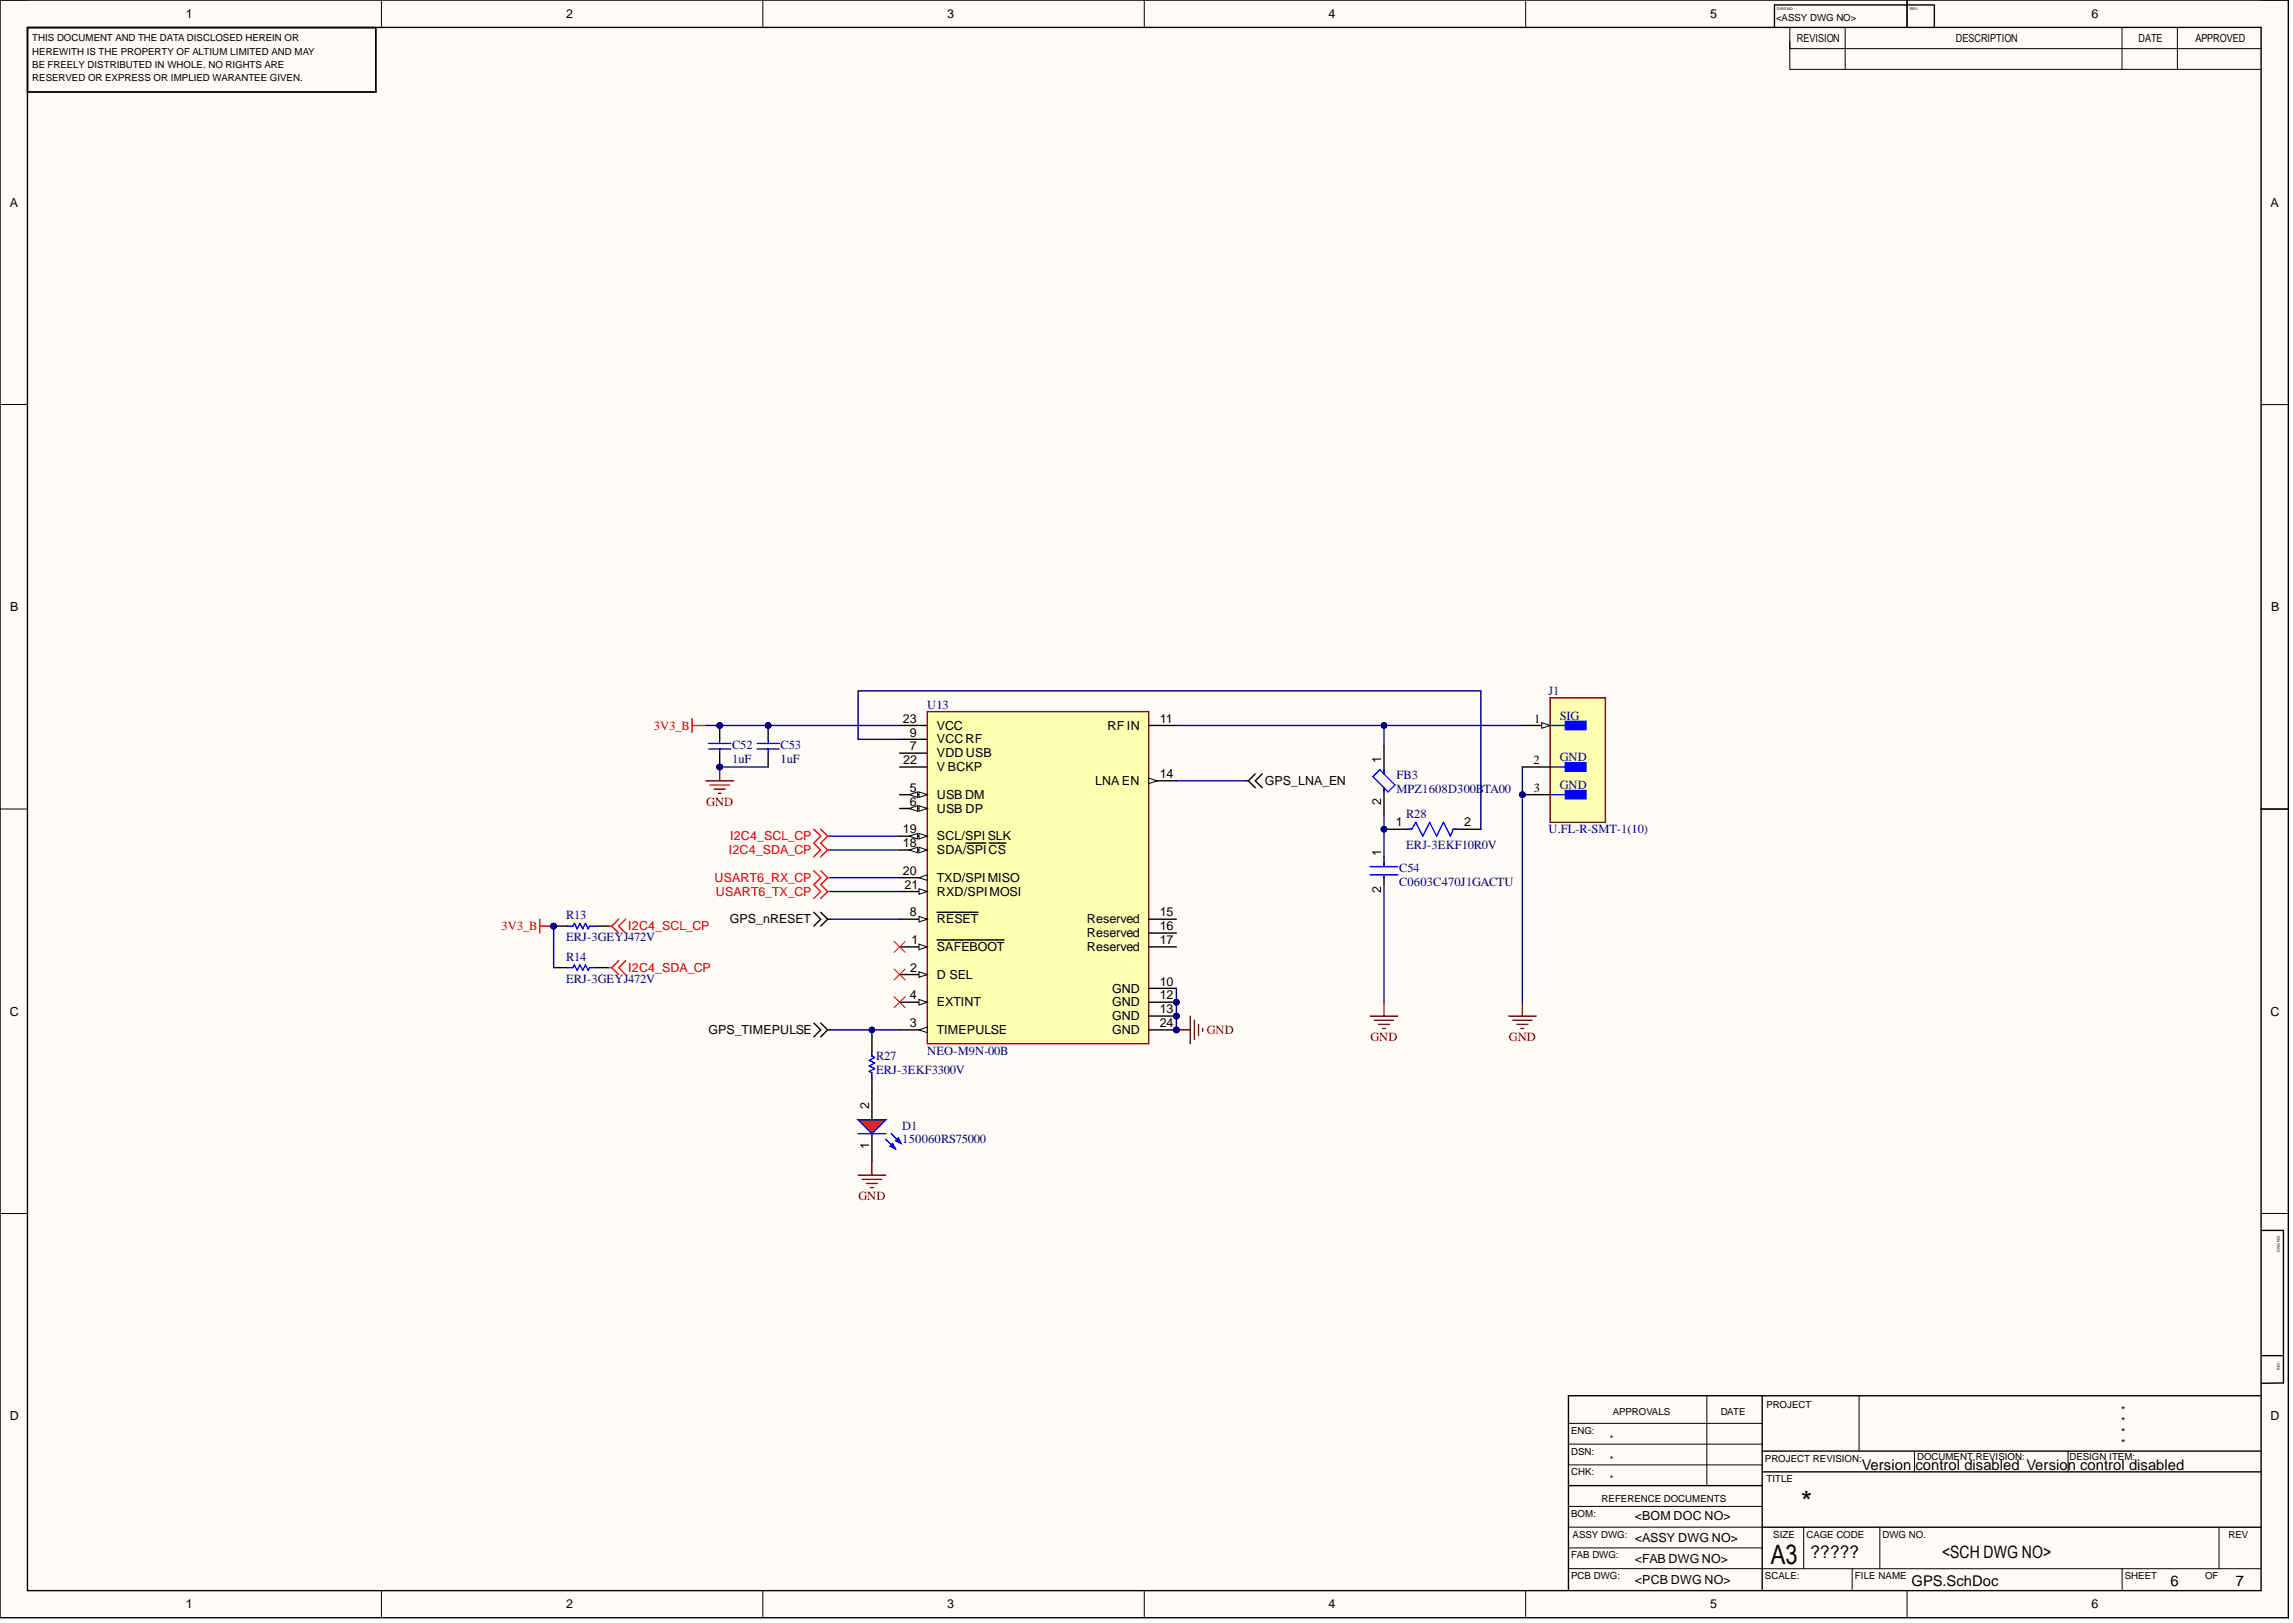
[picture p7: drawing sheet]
<svg xmlns="http://www.w3.org/2000/svg" width="420mm" height="297mm" viewBox="0 0 420 297" stroke-linecap="round" stroke-linejoin="round" font-family="sans-serif">
<defs><g id="words">
<text font-size="5.4" x="329.7" y="276.8">*</text>
<text font-size="4.9" x="324.2" y="286.2">A3</text>
<text font-size="3.2" x="331.5" y="285.1">?????</text>
<text font-size="3.1" x="355.6" y="285.1">&lt;SCH DWG NO&gt;</text>
<g font-size="2.7">
<text x="340.9" y="269">Version control disabled Version control disabled</text>
<text x="350" y="290.3">GPS.SchDoc</text>
<text x="397.4" y="290.3">6</text>
<text x="409.4" y="290.3">7</text>
</g>
<g font-size="2.3">
<text x="34" y="3.3">1</text>
<text x="103.6" y="3.3">2</text>
<text x="173.4" y="3.3">3</text>
<text x="243.2" y="3.3">4</text>
<text x="313.1" y="3.3">5</text>
<text x="382.9" y="3.3">6</text>
<text x="1.8" y="37.8">A</text>
<text x="415.7" y="37.8">A</text>
<text x="1.9" y="111.8">B</text>
<text x="415.8" y="111.8">B</text>
<text x="165.3" y="132.3">23</text>
<text x="166.5" y="134.8">9</text>
<text x="166.5" y="137.3">7</text>
<text x="171.5" y="133.5">VCC</text>
<text x="171.5" y="136.1">VCCRF</text>
<text x="202.8" y="133.5">RF IN</text>
<text x="212.3" y="132.3">11</text>
<text x="280.9" y="132.3">1</text>
<text x="165.4" y="139.9">22</text>
<text x="171.5" y="138.6">VDD USB</text>
<text x="171.5" y="141.1">V BCKP</text>
<text x="200.5" y="143.7">LNA EN</text>
<text x="212.3" y="142.4">14</text>
<text x="231.6" y="143.7">GPS_LNA_EN</text>
<text x="252.9" y="139.6" transform="rotate(-90 252.9 139.6)">1</text>
<text x="280.7" y="139.9">2</text>
<text x="166.5" y="144.9">5</text>
<text x="166.5" y="147.5">6</text>
<text x="171.5" y="146.2">USB DM</text>
<text x="171.5" y="148.7">USB DP</text>
<text x="252.9" y="147.3" transform="rotate(-90 252.9 147.3)">2</text>
<text x="280.8" y="144.9">3</text>
<text x="165.3" y="152.5">19</text>
<text x="165.3" y="155.1">18</text>
<text x="171.5" y="153.8">SCL/SPI SLK</text>
<text x="255.6" y="151.3">1</text>
<text x="268.1" y="151.3">2</text>
<text x="165.3" y="160.1">20</text>
<text x="171.5" y="156.3">SDA/SPICS</text>
<text x="171.5" y="161.4">TXD/SPIMISO</text>
<text x="252.9" y="156.6" transform="rotate(-90 252.9 156.6)">1</text>
<text x="165.6" y="162.7">21</text>
<text x="166.5" y="167.7">8</text>
<text x="171.5" y="163.9">RXD/SPIMOSI</text>
<text x="212.3" y="167.7">15</text>
<text x="252.9" y="163.5" transform="rotate(-90 252.9 163.5)">2</text>
<text x="133.6" y="169">GPS_nRESET</text>
<text x="166.9" y="172.8">1</text>
<text x="171.5" y="169">RESET</text>
<text x="199" y="169">Reserved</text>
<text x="199" y="171.5">Reserved</text>
<text x="212.3" y="170.3">16</text>
<text x="212.3" y="172.8">17</text>
<text x="166.6" y="177.9">2</text>
<text x="171.5" y="174.1">SAFEBOOT</text>
<text x="171.5" y="179.1">D SEL</text>
<text x="199" y="174.1">Reserved</text>
<text x="1.8" y="185.9">C</text>
<text x="166.5" y="182.9">4</text>
<text x="171.5" y="184.2">EXTINT</text>
<text x="203.6" y="181.7">GND</text>
<text x="203.6" y="184.2">GND</text>
<text x="212.3" y="180.4">10</text>
<text x="212.3" y="182.9">12</text>
<text x="212.3" y="185.5">13</text>
<text x="415.7" y="185.9">C</text>
<text x="129.7" y="189.2">GPS_TIMEPULSE</text>
<text x="166.5" y="188">3</text>
<text x="171.5" y="189.2">TIMEPULSE</text>
<text x="203.6" y="186.7">GND</text>
<text x="203.6" y="189.2">GND</text>
<text x="212.3" y="188">24</text>
<text x="159.1" y="202.9" transform="rotate(-90 159.1 202.9)">2</text>
<text x="159.1" y="210.4" transform="rotate(-90 159.1 210.4)">1</text>
<text x="1.8" y="259.9">D</text>
<text x="415.7" y="259.9">D</text>
<text x="299.3" y="278.2">&lt;BOM DOC NO&gt;</text>
<text x="299.3" y="286.1">&lt;FAB DWG NO&gt;</text>
<text x="299.3" y="282.3">&lt;ASSY DWG NO&gt;</text>
<text x="299.3" y="289.9">&lt;PCB DWG NO&gt;</text>
<text x="34" y="294.3">1</text>
<text x="103.6" y="294.3">2</text>
<text x="173.4" y="294.3">3</text>
<text x="243.2" y="294.3">4</text>
<text x="313.1" y="294.3">5</text>
<text x="382.9" y="294.3">6</text>
</g>
<g font-size="2.3" fill="#000080">
<text x="169.8" y="129.7">U13</text>
<text x="283.5" y="127.2">J1</text>
<text x="285.5" y="131.8">SIG</text>
<text x="134" y="137.1">C52</text>
<text x="142.9" y="137.1">C53</text>
<text x="134" y="139.6">1uF</text>
<text x="142.9" y="139.6">1uF</text>
<text x="255.7" y="142.7">FB3</text>
<text x="285.5" y="139.4">GND</text>
<text x="255.7" y="145.2">MPZ1608D300B</text>
<text x="257.4" y="149.7">R28</text>
<text x="271.6" y="145.2">TA00</text>
<text x="285.5" y="144.4">GND</text>
<text x="257.4" y="155.3">ERJ-3EKF10R0V</text>
<text x="283.5" y="152.5">U.FL-R-SMT-1(10)</text>
<text x="256.2" y="159.6">C54</text>
<text x="256.2" y="162.2">C0603C470J1GACTU</text>
<text x="103.6" y="168.2">R13</text>
<text x="103.6" y="172.3">ERJ-3GEYJ472V</text>
<text x="103.6" y="175.8">R14</text>
<text x="103.6" y="179.9">ERJ-3GEYJ472V</text>
<text x="160.4" y="194.1">R27</text>
<text x="160.4" y="196.6">ERJ-3EKF3300V</text>
<text x="169.8" y="193">NEO-M9N-00B</text>
<text x="165.2" y="206.7">D1</text>
<text x="165.2" y="209.3">150060RS75000</text>
</g>
<g font-size="2.3" fill="#f00">
<text x="119.7" y="133.5">3V3_B</text>
<text x="133.7" y="153.8">I2C4_SCL_CP</text>
<text x="130.8" y="161.4">USART6_RX_CP</text>
<text x="133.4" y="156.3">I2C4_SDA_CP</text>
<text x="131.1" y="163.9">USART6_TX_CP</text>
<text x="91.8" y="170.3">3V3_B</text>
<text x="115" y="170.3">I2C4_SCL_CP</text>
<text x="115" y="177.9">I2C4_SDA_CP</text>
</g>
<g font-size="2.3" fill="#800000">
<text x="129.3" y="147.5">GND</text>
<text x="220.9" y="189.2">GND</text>
<text x="250.9" y="190.5">GND</text>
<text x="276.3" y="190.5">GND</text>
<text x="157.2" y="219.6">GND</text>
</g>
<g font-size="2">
<text x="329" y="7.7">REVISION</text>
<text x="358.1" y="7.7">DESCRIPTION</text>
<text x="391.5" y="7.7">DATE</text>
<text x="401.9" y="7.7">APPROVED</text>
<text x="388.3" y="262.8">*</text>
<text x="388.3" y="258.8">*</text>
<text x="388.3" y="260.8">*</text>
<text x="388.3" y="264.8">*</text>
</g>
<g font-size="1.8">
<text x="325.2" y="3.8">&lt;ASSY DWG NO&gt;</text>
<text x="5.9" y="7.6">THIS DOCUMENT AND THE DATA DISCLOSED HEREIN OR</text>
<text x="5.9" y="10">HEREWITH IS THE PROPERTY OF ALTIUM LIMITED AND MAY</text>
<text x="5.9" y="12.5">BE FREELY DISTRIBUTED IN WHOLE. NO RIGHTS ARE</text>
<text x="5.9" y="14.9">RESERVED OR EXPRESS OR IMPLIED WARANTEE GIVEN.</text>
<text x="323.4" y="257.6">PROJECT</text>
<text x="287.7" y="262.4">ENG:</text>
<text x="294.8" y="264">*</text>
<text x="295.3" y="258.9">APPROVALS</text>
<text x="315" y="258.9">DATE</text>
<text x="287.7" y="266.2">DSN:</text>
<text x="294.8" y="267.8">*</text>
<text x="323.1" y="267.5">PROJECT REVISION:</text>
<text x="351" y="267.2">DOCUMENT REVISION:</text>
<text x="378.9" y="267.2">DESIGN ITEM:</text>
<text x="287.7" y="270">CHK:</text>
<text x="293.2" y="274.8">REFERENCE DOCUMENTS</text>
<text x="294.8" y="271.3">*</text>
<text x="323.4" y="271.3">TITLE</text>
<text x="287.7" y="277.6">BOM:</text>
<text x="287.9" y="281.4">ASSY DWG:</text>
<text x="324.7" y="281.4">SIZE</text>
<text x="330.7" y="281.4">CAGE CODE</text>
<text x="344.7" y="281.4">DWG NO.</text>
<text x="408" y="281.4">REV</text>
<text x="287.7" y="285.2">FAB DWG:</text>
<text x="287.7" y="289">PCB DWG:</text>
<text x="323.1" y="289">SCALE:</text>
<text x="339.6" y="289">FILE NAME</text>
<text x="389" y="289">SHEET</text>
<text x="403.7" y="289">OF</text>
</g>
<g font-size=".7">
<text x="325.3" y="1.8">DWG NO:</text>
<text x="349.7" y="1.8">REV:</text>
<text x="417.4" y="229.1" transform="rotate(-90 417.4 229.1)">DWG NO:</text>
<text x="417.4" y="250.7" transform="rotate(-90 417.4 250.7)">REV:</text>
</g>
</g></defs>
<g fill="#fffcf8">
<path d="M0 0h419v296.1h-419z" fill-rule="evenodd"/>
<path d="M5.1 5.1h408.8v286h-408.8z" fill-rule="evenodd"/>
</g>
<g fill="none" stroke="#000" stroke-width=".18">
<path d="M0 0h5.1M69.8 0v5.1M139.7 0v5.1M209.5 0v5.1M279.3 0v5.1M327.7 5.1v7.6M327.7 8.9h86.1M327.7 12.7h86.1M337.8 5.1v7.6M349.1 0v5.1M388.5 5.1v7.6M398.6 5.1v7.6"/>
<path d="M413.9 0h5.1v5.1M0 74h5.1M413.9 74h5.1M0 148.1h5.1M413.9 148.1h5.1M0 222.1h5.1M413.9 222.1h5.1M312.5 255.4v16.5M340.4 255.4v10.2M287.2 264.3h35.4M287.2 260.5h35.4M287.2 268.1h35.4"/>
<path d="M287.2 279.5h35.4M287.2 275.7h35.4M330.2 279.5v7.6M344.2 279.5v7.6M350.5 265.6v3.8M378.6 265.6v3.8M406.3 279.5v7.6M69.8 291.1v5M139.7 291.1v5M209.5 291.1v5M279.3 291.1v5M287.2 287.1h126.7"/>
<path d="M287.2 283.3h35.4M339.1 287.1v3.8M349.1 291.1v5M388.5 287.1v3.8M419 291.1v5"/>
</g>
<g fill="none" stroke="#000" stroke-width=".25">
<path d="M0 0h418.9v296.1h-418.9zM5 5h409v286.1h-409zM68.8 5.1v11.7h-63.8M324.9 .9v4M324.9 .9h29.2M349.1 0v5M354.1 1v4M414 148.1h5M414.1 225.2h4v27.9l-4.1 .1M322.6 255.4v35.5M413.9 255.5l-126.7-.1v35.5M414.1 248.1h4"/>
<path d="M287.2 271.9h35.4M322.6 265.6h91.3M322.6 269.4h91.3M322.6 279.5h91.3"/>
</g>
<circle cx="215.4" cy="183.4" r=".51" fill="#000080"/>
<circle cx="215.4" cy="183.4" r=".51" fill="none" stroke="#000080" stroke-width=".18"/>
<circle cx="215.4" cy="186" r=".51" fill="#000080"/>
<circle cx="215.4" cy="186" r=".51" fill="none" stroke="#000080" stroke-width=".18"/>
<circle cx="215.4" cy="188.5" r=".51" fill="#000080"/>
<circle cx="215.4" cy="188.5" r=".51" fill="none" stroke="#000080" stroke-width=".18"/>
<path d="M169.8 130.2h40.5v60.8h-40.5z" fill-rule="evenodd" fill="#ffffb0"/>
<path d="M169.8 130.2h40.5v60.8h-40.5z" fill="none" stroke="#800000" stroke-width=".25"/>
<path d="M164.7 168.2h5.1" fill="none" stroke="#000" stroke-width=".25"/>
<path d="M168.2 167.7l1.6 .5-1.6 .5z" fill="#f8fcff"/>
<path d="M168.2 167.7l1.6 .5-1.6 .5z" fill="none" stroke="#000" stroke-width=".18"/>
<path d="M164.7 173.3h5.1M171.5 167h7.6" fill="none" stroke="#000" stroke-width=".25"/>
<path d="M168.2 172.8l1.6 .5-1.6 .5z" fill="#f8fcff"/>
<path d="M168.2 172.8l1.6 .5-1.6 .5z" fill="none" stroke="#000" stroke-width=".18"/>
<path d="M164.7 178.4h5.1M171.5 172h12.4" fill="none" stroke="#000" stroke-width=".25"/>
<path d="M168.2 177.9l1.6 .5-1.6 .5z" fill="#f8fcff"/>
<path d="M168.2 177.9l1.6 .5-1.6 .5z" fill="none" stroke="#000" stroke-width=".18"/>
<path d="M164.7 183.4h5.1" fill="none" stroke="#000" stroke-width=".25"/>
<path d="M168.2 182.9l1.6 .5-1.6 .5z" fill="#f8fcff"/>
<path d="M168.2 182.9l1.6 .5-1.6 .5z" fill="none" stroke="#000" stroke-width=".18"/>
<path d="M164.7 163.2h5.1" fill="none" stroke="#000" stroke-width=".25"/>
<path d="M168.2 162.7l1.6 .5-1.6 .5z" fill="#f8fcff"/>
<path d="M168.2 162.7l1.6 .5-1.6 .5z" fill="none" stroke="#000" stroke-width=".18"/>
<path d="M164.7 153h5.1" fill="none" stroke="#000" stroke-width=".25"/>
<path d="M168.2 152.5l1.6 .5-1.6 .5z" fill="#f8fcff"/>
<path d="M168.2 152.5l1.6 .5-1.6 .5z" fill="none" stroke="#000" stroke-width=".18"/>
<path d="M166.5 153l1.5-.5v1z" fill="#f8fcff"/>
<path d="M166.5 153l1.5-.5v1z" fill="none" stroke="#000" stroke-width=".18"/>
<path d="M164.7 155.6h5.1" fill="none" stroke="#000" stroke-width=".25"/>
<path d="M168.2 155.1l1.6 .5-1.6 .5z" fill="#f8fcff"/>
<path d="M168.2 155.1l1.6 .5-1.6 .5z" fill="none" stroke="#000" stroke-width=".18"/>
<path d="M166.5 155.6l1.5-.5v1z" fill="#f8fcff"/>
<path d="M166.5 155.6l1.5-.5v1z" fill="none" stroke="#000" stroke-width=".18"/>
<path d="M176.8 154.3h3.7M181.1 154.3h3.1M164.7 188.5h5.1" fill="none" stroke="#000" stroke-width=".25"/>
<path d="M168.2 188.5l1.6-.5v1z" fill="#f8fcff"/>
<path d="M168.2 188.5l1.6-.5v1z" fill="none" stroke="#000" stroke-width=".18"/>
<path d="M164.7 160.6h5.1" fill="none" stroke="#000" stroke-width=".25"/>
<path d="M168.2 160.6l1.6-.5v1z" fill="#f8fcff"/>
<path d="M168.2 160.6l1.6-.5v1z" fill="none" stroke="#000" stroke-width=".18"/>
<path d="M164.7 145.4h5.1" fill="none" stroke="#000" stroke-width=".25"/>
<path d="M168.2 144.9l1.6 .5-1.6 .5z" fill="#f8fcff"/>
<path d="M168.2 144.9l1.6 .5-1.6 .5z" fill="none" stroke="#000" stroke-width=".18"/>
<path d="M166.5 145.4l1.5-.5v1z" fill="#f8fcff"/>
<path d="M166.5 145.4l1.5-.5v1z" fill="none" stroke="#000" stroke-width=".18"/>
<path d="M164.7 148h5.1" fill="none" stroke="#000" stroke-width=".25"/>
<path d="M168.2 147.5l1.6 .5-1.6 .5z" fill="#f8fcff"/>
<path d="M168.2 147.5l1.6 .5-1.6 .5z" fill="none" stroke="#000" stroke-width=".18"/>
<path d="M166.5 148l1.5-.5v1z" fill="#f8fcff"/>
<path d="M166.5 148l1.5-.5v1z" fill="none" stroke="#000" stroke-width=".18"/>
<path d="M164.7 132.8h5.1M164.7 135.3h5.1M164.7 137.8h5.1M164.7 140.4h5.1M210.3 180.9h5.1M210.3 183.4h5.1" fill="none" stroke="#000" stroke-width=".25"/>
<circle cx="215.4" cy="183.4" r=".51" fill="#000080"/>
<circle cx="215.4" cy="183.4" r=".51" fill="none" stroke="#000080" stroke-width=".18"/>
<path d="M210.3 186h5.1" fill="none" stroke="#000" stroke-width=".25"/>
<circle cx="215.4" cy="186" r=".51" fill="#000080"/>
<circle cx="215.4" cy="186" r=".51" fill="none" stroke="#000080" stroke-width=".18"/>
<path d="M210.3 188.5h5.1" fill="none" stroke="#000" stroke-width=".25"/>
<circle cx="215.4" cy="188.5" r=".51" fill="#000080"/>
<circle cx="215.4" cy="188.5" r=".51" fill="none" stroke="#000080" stroke-width=".18"/>
<path d="M210.3 142.9h5.1" fill="none" stroke="#000" stroke-width=".25"/>
<path d="M210.3 142.4l1.5 .5-1.5 .5z" fill="#f8fcff"/>
<path d="M210.3 142.4l1.5 .5-1.5 .5z" fill="none" stroke="#000" stroke-width=".18"/>
<path d="M210.3 132.8h5.1M149 167l1.3 1.2-1.3 1.3M150.3 167l1.2 1.2M151.5 168.2h.5M151.5 168.2l-1.2 1.3M210.3 168.2h5.1M210.3 170.8h5.1M210.3 173.3h5.1M149 187.2l1.3 1.3-1.3 1.3M150.3 187.2l1.2 1.3M151.5 188.5l-1.2 1.3M151.5 188.5h.5" fill="none" stroke="#000" stroke-width=".25"/>
<path d="M149 159.4l1.3 1.2-1.3 1.3 1.3 1.3-1.3 1.2M150.3 159.4l1.2 1.2M151.5 160.6l-1.2 1.3 1.2 1.3M151.5 160.6h.5M151.5 163.2l-1.2 1.2M151.5 163.2h.5" fill="none" stroke="#f00" stroke-width=".25"/>
<path d="M215.4 188.5h2.5M217.9 186v5M218.7 186.7v3.6M219.4 187.5v2M220.2 188.2v.5" fill="none" stroke="#800000" stroke-width=".25"/>
<circle cx="215.4" cy="188.5" r=".51" fill="#000080"/>
<circle cx="215.4" cy="188.5" r=".51" fill="none" stroke="#000080" stroke-width=".18"/>
<path d="M228 142.9h.6M228.6 142.9l1.2 1.3M229.8 141.6l-1.2 1.3M231.1 141.6l-1.3 1.3 1.3 1.3" fill="none" stroke="#000" stroke-width=".25"/>
<path d="M250.8 186h5.1M251.6 186.7h3.6M252.4 187.5h2M253.1 188.2h.5M253.4 183.4v2.6" fill="none" stroke="#800000" stroke-width=".25"/>
<path d="M126.7 131.5v2.5M126.7 132.8h2.5" fill="none" stroke="#f00" stroke-width=".25"/>
<path d="M163.7 172.3l2 2M163.7 177.3l2 2.1M165.7 172.3l-2 2M165.7 177.3l-2 2.1M163.7 182.4l2 2M165.7 182.4l-2 2" fill="none" stroke="#f00" stroke-width=".18"/>
<circle cx="131.8" cy="140.4" r=".51" fill="#000080"/>
<circle cx="131.8" cy="140.4" r=".51" fill="none" stroke="#000080" stroke-width=".18"/>
<circle cx="131.8" cy="132.8" r=".51" fill="#000080"/>
<circle cx="131.8" cy="132.8" r=".51" fill="none" stroke="#000080" stroke-width=".18"/>
<path d="M131.8 137.8v2.6" fill="none" stroke="#000" stroke-width=".25"/>
<circle cx="131.8" cy="140.4" r=".51" fill="#000080"/>
<circle cx="131.8" cy="140.4" r=".51" fill="none" stroke="#000080" stroke-width=".18"/>
<path d="M131.8 132.8v2.5" fill="none" stroke="#000" stroke-width=".25"/>
<circle cx="131.8" cy="132.8" r=".51" fill="#000080"/>
<circle cx="131.8" cy="132.8" r=".51" fill="none" stroke="#000080" stroke-width=".18"/>
<path d="M129.7 136.1h4.1M129.7 137.1h4.1M131.8 135.3v.8M131.8 137.1v.7" fill="none" stroke="#00f" stroke-width=".25"/>
<circle cx="140.6" cy="132.8" r=".51" fill="#000080"/>
<circle cx="140.6" cy="132.8" r=".51" fill="none" stroke="#000080" stroke-width=".18"/>
<path d="M140.6 132.8v2.5M140.6 137.8v2.6" fill="none" stroke="#000" stroke-width=".25"/>
<circle cx="140.6" cy="132.8" r=".51" fill="#000080"/>
<circle cx="140.6" cy="132.8" r=".51" fill="none" stroke="#000080" stroke-width=".18"/>
<path d="M138.6 136.1h4.1M138.6 137.1h4.1M140.6 135.3v.8M140.6 137.1v.7" fill="none" stroke="#00f" stroke-width=".25"/>
<path d="M129.2 142.9h5.1M130 143.7h3.5M130.8 144.4h2M131.5 145.2h.5M131.8 140.4v2.5" fill="none" stroke="#800000" stroke-width=".25"/>
<circle cx="131.8" cy="140.4" r=".51" fill="#000080"/>
<circle cx="131.8" cy="140.4" r=".51" fill="none" stroke="#000080" stroke-width=".18"/>
<path d="M149 151.8l1.3 1.2-1.3 1.3 1.3 1.3-1.3 1.2M150.3 151.8l1.2 1.2M151.5 155.6l-1.2 1.2M151.5 153l-1.2 1.3 1.2 1.3M151.5 155.6h.5M151.5 153h.5" fill="none" stroke="#f00" stroke-width=".25"/>
<circle cx="278.7" cy="145.4" r=".51" fill="#000080"/>
<circle cx="278.7" cy="145.4" r=".51" fill="none" stroke="#000080" stroke-width=".18"/>
<path d="M283.8 127.7h10.1v22.8h-10.1z" fill-rule="evenodd" fill="#ffffb0"/>
<path d="M283.8 127.7h10.1v22.8h-10.1z" fill="none" stroke="#800000" stroke-width=".25"/>
<path d="M286.6 132h3.8v1.5h-3.8z" fill-rule="evenodd" fill="#00f"/>
<path d="M283.8 132.8h4.3M286.6 132h3.8v1.5h-3.8z" fill="none" stroke="#00f" stroke-width=".25"/>
<path d="M286.6 139.6h3.8v1.5h-3.8z" fill-rule="evenodd" fill="#00f"/>
<path d="M286.6 139.6h3.8v1.5h-3.8zM283.8 140.4h4.3" fill="none" stroke="#00f" stroke-width=".25"/>
<path d="M286.6 144.7h3.8v1.5h-3.8z" fill-rule="evenodd" fill="#00f"/>
<path d="M283.8 145.4h4.3M286.6 144.7h3.8v1.5h-3.8z" fill="none" stroke="#00f" stroke-width=".25"/>
<path d="M278.7 132.8h5.1" fill="none" stroke="#000" stroke-width=".25"/>
<path d="M282.3 132.3l1.5 .5-1.5 .5z" fill="#f8fcff"/>
<path d="M282.3 132.3l1.5 .5-1.5 .5z" fill="none" stroke="#000" stroke-width=".18"/>
<path d="M278.7 140.4h5.1M278.7 145.4h5.1" fill="none" stroke="#000" stroke-width=".25"/>
<circle cx="278.7" cy="145.4" r=".51" fill="#000080"/>
<circle cx="278.7" cy="145.4" r=".51" fill="none" stroke="#000080" stroke-width=".18"/>
<path d="M253.4 136.6v5M253.4 144.2v5M253.4 156.8v1.8M253.4 160.4v1.5" fill="none" stroke="#000" stroke-width=".25"/>
<path d="M250.8 158.6h5.1M251.4 142.1l1.2-1.2 2.8 2.8-1.3 1.2zM253.4 140.9v.7M253.4 144.2v.7M253.4 157.8v.8M250.8 160.1h5.1M253.4 160.4v.2" fill="none" stroke="#00f" stroke-width=".25"/>
<circle cx="253.4" cy="151.8" r=".51" fill="#000080"/>
<circle cx="253.4" cy="151.8" r=".51" fill="none" stroke="#000080" stroke-width=".18"/>
<path d="M253.4 151.8h5" fill="none" stroke="#000" stroke-width=".25"/>
<circle cx="253.4" cy="151.8" r=".51" fill="#000080"/>
<circle cx="253.4" cy="151.8" r=".51" fill="none" stroke="#000080" stroke-width=".18"/>
<path d="M266.1 151.8h5M159.6 199.9v5.1M159.6 207.5v5" fill="none" stroke="#000" stroke-width=".25"/>
<path d="M257.7 151.8h.7l.8-1.3 1.3 2.5 1.2-2.5 1.3 2.5 1.3-2.5 1.2 2.5 .6-1.2h.7" fill="none" stroke="#00f" stroke-width=".25"/>
<path d="M276.2 186h5.1M276.9 186.7h3.6M277.7 187.5h2M278.5 188.2h.5M278.7 183.4v2.6" fill="none" stroke="#800000" stroke-width=".25"/>
<path d="M157.1 205h5.1l-2.6 2.5z" fill="#f00"/>
<path d="M157.1 205h5.1l-2.6 2.5zM162.2 208.5l1.7 1.8M163.2 207.5l1.8 1.8" fill="none" stroke="#00f" stroke-width=".25"/>
<path d="M162.9 209.8l.5-.5 .5 1z" fill="#00f"/>
<path d="M162.9 209.8l.5-.5 .5 1z" fill="none" stroke="#00f" stroke-width=".25"/>
<path d="M163.9 208.7l.5-.5 .6 1.1z" fill="#00f"/>
<path d="M159.6 192.3v1l.5 .3-1 .5 1 .5-1 .5 1 .5-1 .5 .5 .2v1.1M157.1 207.5h5.1M163.9 208.7l.5-.5 .6 1.1z" fill="none" stroke="#00f" stroke-width=".25"/>
<path d="M159.6 189.8v2.5M159.6 197.4v2.5" fill="none" stroke="#000" stroke-width=".25"/>
<path d="M157.1 215.1h5.1M157.9 215.8h3.5M158.6 216.6h2M159.4 217.4h.5M159.6 212.5v2.6" fill="none" stroke="#800000" stroke-width=".25"/>
<circle cx="101.4" cy="169.5" r=".51" fill="#000080"/>
<circle cx="101.4" cy="169.5" r=".51" fill="none" stroke="#000080" stroke-width=".18"/>
<path d="M101.4 169.5h2.5M109 169.5h2.5" fill="none" stroke="#000" stroke-width=".25"/>
<circle cx="101.4" cy="169.5" r=".51" fill="#000080"/>
<circle cx="101.4" cy="169.5" r=".51" fill="none" stroke="#000080" stroke-width=".18"/>
<path d="M103.9 169.5h1l.3-.5 .5 1 .5-1 .5 1 .5-1 .5 1 .2-.5h1.1M103.9 177.1h1l.3-.5 .5 1 .5-1 .5 1 .5-1 .5 1 .2-.5h1.1" fill="none" stroke="#00f" stroke-width=".25"/>
<path d="M101.4 177.1h2.5M109 177.1h2.5" fill="none" stroke="#000" stroke-width=".25"/>
<path d="M111.5 177.1h.5M111.5 169.5h.5M112 177.1l1.3 1.3M112 169.5l1.3 1.3M113.3 175.8l-1.3 1.3M113.3 168.2l-1.3 1.3M114.5 175.8l-1.2 1.3 1.2 1.3M114.5 168.2l-1.2 1.3 1.2 1.3" fill="none" stroke="#f00" stroke-width=".25"/>
<path d="M215.4 180.9v7.6" fill="none" stroke="#000080" stroke-width=".25"/>
<circle cx="215.4" cy="188.5" r=".51" fill="#000080"/>
<circle cx="215.4" cy="188.5" r=".51" fill="none" stroke="#000080" stroke-width=".18"/>
<circle cx="215.4" cy="186" r=".51" fill="#000080"/>
<circle cx="215.4" cy="186" r=".51" fill="none" stroke="#000080" stroke-width=".18"/>
<circle cx="215.4" cy="183.4" r=".51" fill="#000080"/>
<circle cx="215.4" cy="183.4" r=".51" fill="none" stroke="#000080" stroke-width=".18"/>
<path d="M129.2 132.8h35.5" fill="none" stroke="#000080" stroke-width=".25"/>
<circle cx="131.8" cy="132.8" r=".51" fill="#000080"/>
<circle cx="131.8" cy="132.8" r=".51" fill="none" stroke="#000080" stroke-width=".18"/>
<circle cx="140.6" cy="132.8" r=".51" fill="#000080"/>
<circle cx="140.6" cy="132.8" r=".51" fill="none" stroke="#000080" stroke-width=".18"/>
<path d="M131.8 140.4h8.8" fill="none" stroke="#000080" stroke-width=".25"/>
<circle cx="131.8" cy="140.4" r=".51" fill="#000080"/>
<circle cx="131.8" cy="140.4" r=".51" fill="none" stroke="#000080" stroke-width=".18"/>
<path d="M253.4 149.2v7.6" fill="none" stroke="#000080" stroke-width=".25"/>
<circle cx="253.4" cy="151.8" r=".51" fill="#000080"/>
<circle cx="253.4" cy="151.8" r=".51" fill="none" stroke="#000080" stroke-width=".18"/>
<path d="M215.4 132.8h63.3M253.4 161.9v21.5" fill="none" stroke="#000080" stroke-width=".25"/>
<circle cx="253.4" cy="132.8" r=".51" fill="#000080"/>
<circle cx="253.4" cy="132.8" r=".51" fill="none" stroke="#000080" stroke-width=".18"/>
<path d="M253.4 132.8v3.8" fill="none" stroke="#000080" stroke-width=".25"/>
<circle cx="253.4" cy="132.8" r=".51" fill="#000080"/>
<circle cx="253.4" cy="132.8" r=".51" fill="none" stroke="#000080" stroke-width=".18"/>
<path d="M164.7 135.3h-7.6v-8.9h114v25.4M278.7 140.4v43" fill="none" stroke="#000080" stroke-width=".25"/>
<circle cx="278.7" cy="145.4" r=".51" fill="#000080"/>
<circle cx="278.7" cy="145.4" r=".51" fill="none" stroke="#000080" stroke-width=".18"/>
<path d="M159.6 188.5v1.3" fill="none" stroke="#000080" stroke-width=".25"/>
<circle cx="159.6" cy="188.5" r=".51" fill="#000080"/>
<circle cx="159.6" cy="188.5" r=".51" fill="none" stroke="#000080" stroke-width=".18"/>
<path d="M152 188.5h12.7" fill="none" stroke="#000080" stroke-width=".25"/>
<circle cx="159.6" cy="188.5" r=".51" fill="#000080"/>
<circle cx="159.6" cy="188.5" r=".51" fill="none" stroke="#000080" stroke-width=".18"/>
<path d="M152 153h12.7M152 155.6h12.7M215.4 142.9h12.6M152 168.2h12.7M152 163.2h12.7M152 160.6h12.7" fill="none" stroke="#000080" stroke-width=".25"/>
<path d="M98.8 168.2v2.6M98.8 169.5h2.6" fill="none" stroke="#f00" stroke-width=".25"/>
<circle cx="101.4" cy="169.5" r=".51" fill="#000080"/>
<circle cx="101.4" cy="169.5" r=".51" fill="none" stroke="#000080" stroke-width=".18"/>
<path d="M101.4 169.5v7.6" fill="none" stroke="#000080" stroke-width=".25"/>
<circle cx="101.4" cy="169.5" r=".51" fill="#000080"/>
<circle cx="101.4" cy="169.5" r=".51" fill="none" stroke="#000080" stroke-width=".18"/>
<use href="#words"/>
</svg>
